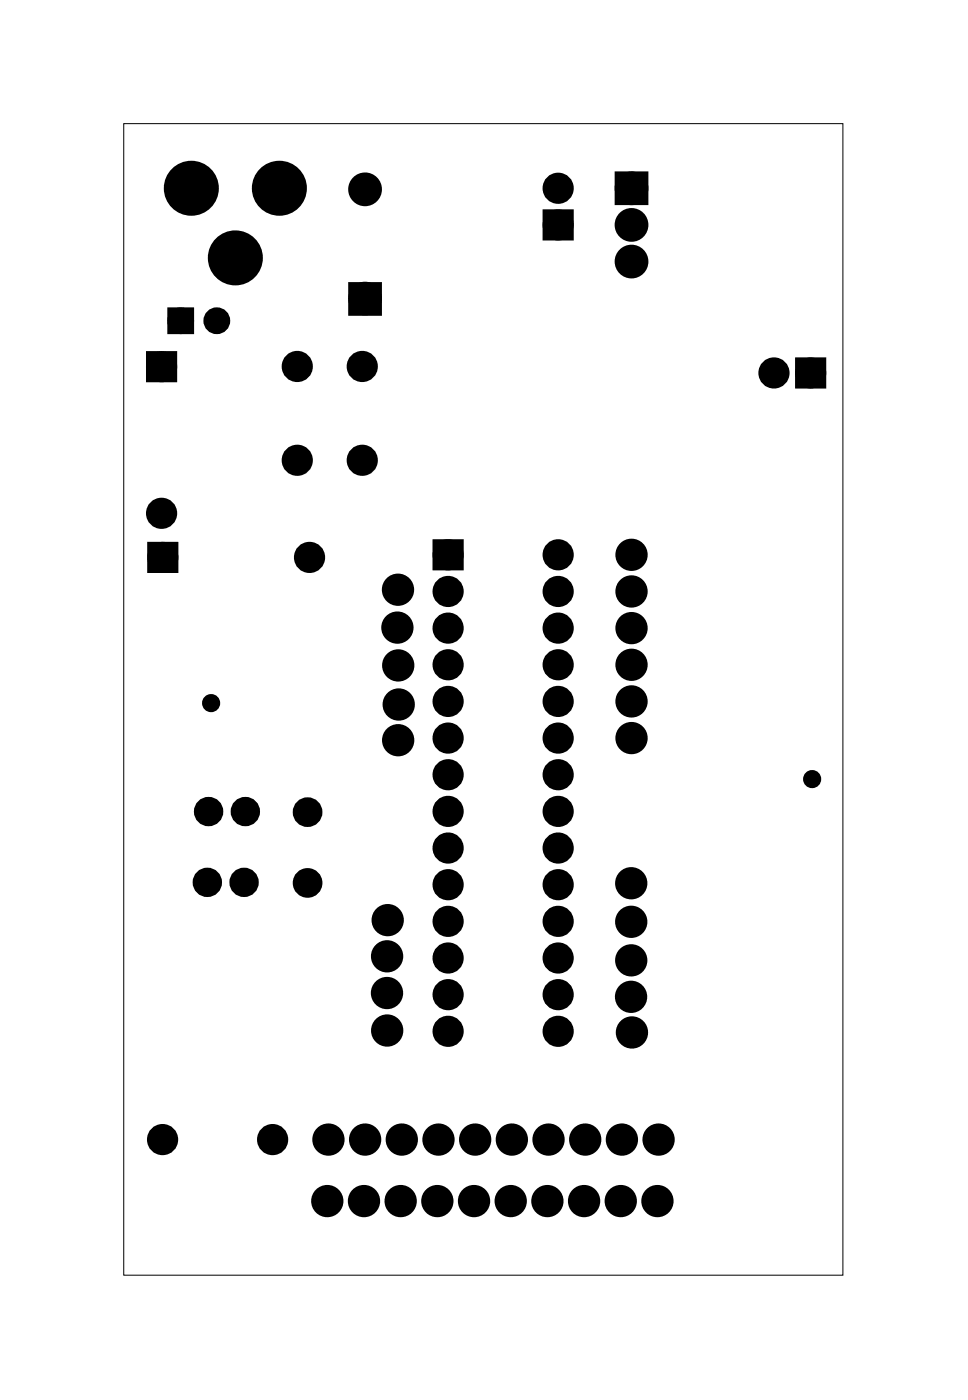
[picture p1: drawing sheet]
<svg xmlns="http://www.w3.org/2000/svg" width="67mm" height="97mm" viewBox="0 0 67 97" stroke-linecap="round" stroke-linejoin="round" font-family="sans-serif">
<path d="M8.6 8.6h49.8v79.8h-49.8z" fill="none" stroke="#000" stroke-width=".07"/>
<path d="M38 14.9h1.3v1.4h-1.3zM42.9 12.3h1.6v1.5h-1.6zM10.6 37.9h1.4v1.4h-1.4zM10.5 24.7h1.4v1.4h-1.4zM11.9 21.6h1.2v1.2h-1.2zM24.5 19.9h1.6v1.6h-1.6zM30.3 37.7h1.4v1.4h-1.4zM55.4 25.1h1.4v1.4h-1.4z" fill="#000"/>
<g fill="none" stroke="#000" stroke-width=".76" stroke-linecap="butt">
<path d="M24.5 19.9h1.6v1.6h-1.6zM38 14.9h1.3v1.4h-1.3zM42.9 12.3h1.6v1.5h-1.6zM10.5 24.7h1.4v1.4h-1.4zM10.6 37.9h1.4v1.4h-1.4zM30.3 37.7h1.4v1.4h-1.4zM55.4 25.1h1.4v1.4h-1.4z"/>
<circle cx="13.2" cy="13" r="1.52"/>
<circle cx="16.3" cy="17.9" r="1.52"/>
<circle cx="19.3" cy="13" r="1.52"/>
<circle cx="25.3" cy="13.1" r=".79"/>
<circle cx="38.6" cy="13" r=".7"/>
<circle cx="38.6" cy="15.6" r=".7"/>
<circle cx="43.7" cy="13" r=".79"/>
<circle cx="43.7" cy="15.6" r=".79"/>
<circle cx="43.7" cy="18.1" r=".79"/>
<circle cx="11.2" cy="25.4" r=".7"/>
<circle cx="11.2" cy="35.6" r=".7"/>
<circle cx="11.3" cy="38.6" r=".7"/>
<circle cx="20.6" cy="31.9" r=".7"/>
<circle cx="20.6" cy="25.4" r=".7"/>
<circle cx="21.4" cy="38.6" r=".7"/>
<circle cx="25.1" cy="31.9" r=".7"/>
<circle cx="25.1" cy="25.4" r=".7"/>
<circle cx="25.3" cy="20.7" r=".79"/>
<circle cx="31" cy="38.4" r=".7"/>
<circle cx="38.6" cy="38.4" r=".7"/>
<circle cx="43.7" cy="38.4" r=".74"/>
<circle cx="53.6" cy="25.8" r=".7"/>
<circle cx="56.1" cy="25.8" r=".7"/>
<circle cx="14.4" cy="56.2" r=".64"/>
<circle cx="17" cy="56.2" r=".64"/>
<circle cx="27.5" cy="43.5" r=".74"/>
<circle cx="27.6" cy="40.9" r=".74"/>
<circle cx="27.6" cy="51.3" r=".74"/>
<circle cx="27.6" cy="46.1" r=".74"/>
<circle cx="27.6" cy="48.8" r=".74"/>
<circle cx="31" cy="41" r=".7"/>
<circle cx="31" cy="53.7" r=".7"/>
<circle cx="31" cy="48.6" r=".7"/>
<circle cx="31" cy="51.1" r=".7"/>
<circle cx="31" cy="56.2" r=".7"/>
<circle cx="31" cy="43.5" r=".7"/>
<circle cx="31" cy="46.1" r=".7"/>
<circle cx="31" cy="58.8" r=".7"/>
<circle cx="38.6" cy="53.7" r=".7"/>
<circle cx="38.6" cy="41" r=".7"/>
<circle cx="38.6" cy="51.1" r=".7"/>
<circle cx="38.6" cy="46.1" r=".7"/>
<circle cx="38.6" cy="43.5" r=".7"/>
<circle cx="38.6" cy="56.2" r=".7"/>
<circle cx="38.6" cy="48.6" r=".7"/>
<circle cx="38.6" cy="58.8" r=".7"/>
<circle cx="43.7" cy="51.1" r=".74"/>
<circle cx="43.7" cy="48.6" r=".74"/>
<circle cx="43.7" cy="43.5" r=".74"/>
<circle cx="43.7" cy="41" r=".74"/>
<circle cx="43.7" cy="46.1" r=".74"/>
<circle cx="11.3" cy="79" r=".7"/>
<circle cx="14.4" cy="61.1" r=".64"/>
<circle cx="16.9" cy="61.1" r=".64"/>
<circle cx="18.9" cy="79" r=".7"/>
<circle cx="22.7" cy="79" r=".74"/>
<circle cx="25.3" cy="79" r=".74"/>
<circle cx="26.8" cy="68.8" r=".74"/>
<circle cx="26.8" cy="66.3" r=".74"/>
<circle cx="26.8" cy="71.4" r=".74"/>
<circle cx="26.8" cy="63.8" r=".74"/>
<circle cx="27.8" cy="79" r=".74"/>
<circle cx="30.4" cy="79" r=".74"/>
<circle cx="31" cy="68.9" r=".7"/>
<circle cx="31" cy="61.3" r=".7"/>
<circle cx="31" cy="63.8" r=".7"/>
<circle cx="31" cy="66.4" r=".7"/>
<circle cx="31" cy="71.5" r=".7"/>
<circle cx="32.9" cy="79" r=".74"/>
<circle cx="35.4" cy="79" r=".74"/>
<circle cx="38" cy="79" r=".74"/>
<circle cx="38.6" cy="68.9" r=".7"/>
<circle cx="38.6" cy="61.3" r=".7"/>
<circle cx="38.6" cy="66.4" r=".7"/>
<circle cx="38.6" cy="63.8" r=".7"/>
<circle cx="38.6" cy="71.5" r=".7"/>
<circle cx="40.5" cy="79" r=".74"/>
<circle cx="43.1" cy="79" r=".74"/>
<circle cx="43.7" cy="69.1" r=".74"/>
<circle cx="43.7" cy="63.9" r=".74"/>
<circle cx="43.7" cy="61.2" r=".74"/>
<circle cx="43.7" cy="66.5" r=".74"/>
<circle cx="43.8" cy="71.5" r=".74"/>
<circle cx="45.6" cy="79" r=".74"/>
<circle cx="22.7" cy="83.2" r=".74"/>
<circle cx="25.2" cy="83.2" r=".74"/>
<circle cx="27.7" cy="83.2" r=".74"/>
<circle cx="30.3" cy="83.2" r=".74"/>
<circle cx="32.8" cy="83.2" r=".74"/>
<circle cx="35.4" cy="83.2" r=".74"/>
<circle cx="37.9" cy="83.2" r=".74"/>
<circle cx="40.4" cy="83.2" r=".74"/>
<circle cx="43" cy="83.2" r=".74"/>
<circle cx="45.5" cy="83.2" r=".74"/>
</g>
<g fill="#000">
<circle cx="13.2" cy="13" r="1.52"/>
<circle cx="16.3" cy="17.9" r="1.52"/>
<circle cx="19.3" cy="13" r="1.52"/>
<circle cx="25.3" cy="13.1" r=".79"/>
<circle cx="38.6" cy="15.6" r=".7"/>
<circle cx="38.6" cy="13" r=".7"/>
<circle cx="43.7" cy="13" r=".79"/>
<circle cx="43.7" cy="18.1" r=".79"/>
<circle cx="43.7" cy="15.6" r=".79"/>
<circle cx="11.2" cy="35.6" r=".7"/>
<circle cx="11.2" cy="25.4" r=".7"/>
<circle cx="11.3" cy="38.6" r=".7"/>
<circle cx="12.5" cy="22.2" r=".6"/>
<circle cx="15" cy="22.2" r=".6"/>
<circle cx="20.6" cy="31.9" r=".7"/>
<circle cx="20.6" cy="25.4" r=".7"/>
<circle cx="21.4" cy="38.6" r=".7"/>
<circle cx="25.1" cy="31.9" r=".7"/>
<circle cx="25.1" cy="25.4" r=".7"/>
<circle cx="25.3" cy="20.7" r=".79"/>
<circle cx="31" cy="38.4" r=".7"/>
<circle cx="38.6" cy="38.4" r=".7"/>
<circle cx="43.7" cy="38.4" r=".74"/>
<circle cx="53.6" cy="25.8" r=".7"/>
<circle cx="56.1" cy="25.8" r=".7"/>
<circle cx="14.4" cy="56.2" r=".64"/>
<circle cx="14.6" cy="48.7" r=".35"/>
<circle cx="17" cy="56.2" r=".64"/>
<circle cx="21.3" cy="56.3" r=".65"/>
<circle cx="27.5" cy="43.5" r=".74"/>
<circle cx="27.6" cy="40.9" r=".74"/>
<circle cx="27.6" cy="51.3" r=".74"/>
<circle cx="27.6" cy="46.1" r=".74"/>
<circle cx="27.6" cy="48.8" r=".74"/>
<circle cx="31" cy="56.2" r=".7"/>
<circle cx="31" cy="46.1" r=".7"/>
<circle cx="31" cy="58.8" r=".7"/>
<circle cx="31" cy="48.6" r=".7"/>
<circle cx="31" cy="53.7" r=".7"/>
<circle cx="31" cy="41" r=".7"/>
<circle cx="31" cy="43.5" r=".7"/>
<circle cx="31" cy="51.1" r=".7"/>
<circle cx="38.6" cy="56.2" r=".7"/>
<circle cx="38.6" cy="46.1" r=".7"/>
<circle cx="38.6" cy="58.8" r=".7"/>
<circle cx="38.6" cy="48.6" r=".7"/>
<circle cx="38.6" cy="41" r=".7"/>
<circle cx="38.6" cy="53.7" r=".7"/>
<circle cx="38.6" cy="51.1" r=".7"/>
<circle cx="38.6" cy="43.5" r=".7"/>
<circle cx="43.7" cy="43.5" r=".74"/>
<circle cx="43.7" cy="51.1" r=".74"/>
<circle cx="43.7" cy="41" r=".74"/>
<circle cx="43.7" cy="48.6" r=".74"/>
<circle cx="43.7" cy="46.1" r=".74"/>
<circle cx="56.2" cy="54" r=".35"/>
<circle cx="11.3" cy="79" r=".7"/>
<circle cx="14.4" cy="61.1" r=".64"/>
<circle cx="16.9" cy="61.1" r=".64"/>
<circle cx="18.9" cy="79" r=".7"/>
<circle cx="21.3" cy="61.2" r=".65"/>
<circle cx="22.7" cy="79" r=".74"/>
<circle cx="25.3" cy="79" r=".74"/>
<circle cx="26.8" cy="68.8" r=".74"/>
<circle cx="26.8" cy="66.3" r=".74"/>
<circle cx="26.8" cy="71.4" r=".74"/>
<circle cx="26.8" cy="63.8" r=".74"/>
<circle cx="27.8" cy="79" r=".74"/>
<circle cx="30.4" cy="79" r=".74"/>
<circle cx="31" cy="66.4" r=".7"/>
<circle cx="31" cy="63.8" r=".7"/>
<circle cx="31" cy="71.5" r=".7"/>
<circle cx="31" cy="61.3" r=".7"/>
<circle cx="31" cy="68.9" r=".7"/>
<circle cx="32.9" cy="79" r=".74"/>
<circle cx="35.4" cy="79" r=".74"/>
<circle cx="38" cy="79" r=".74"/>
<circle cx="38.6" cy="66.4" r=".7"/>
<circle cx="38.6" cy="63.8" r=".7"/>
<circle cx="38.6" cy="68.9" r=".7"/>
<circle cx="38.6" cy="61.3" r=".7"/>
<circle cx="38.6" cy="71.5" r=".7"/>
<circle cx="40.5" cy="79" r=".74"/>
<circle cx="43.1" cy="79" r=".74"/>
<circle cx="43.7" cy="69.1" r=".74"/>
<circle cx="43.7" cy="61.2" r=".74"/>
<circle cx="43.7" cy="63.9" r=".74"/>
<circle cx="43.7" cy="66.5" r=".74"/>
<circle cx="43.8" cy="71.5" r=".74"/>
<circle cx="45.6" cy="79" r=".74"/>
<circle cx="22.7" cy="83.2" r=".74"/>
<circle cx="25.2" cy="83.2" r=".74"/>
<circle cx="27.7" cy="83.2" r=".74"/>
<circle cx="30.3" cy="83.2" r=".74"/>
<circle cx="32.8" cy="83.2" r=".74"/>
<circle cx="35.4" cy="83.2" r=".74"/>
<circle cx="37.9" cy="83.2" r=".74"/>
<circle cx="40.4" cy="83.2" r=".74"/>
<circle cx="43" cy="83.2" r=".74"/>
<circle cx="45.5" cy="83.2" r=".74"/>
</g>
<g fill="none" stroke="#000" stroke-width=".75" stroke-linecap="butt">
<circle cx="21.3" cy="56.3" r=".65"/>
<circle cx="21.3" cy="61.2" r=".65"/>
</g>
<g fill="none" stroke="#000" stroke-width=".55">
<circle cx="14.6" cy="48.7" r=".35"/>
<circle cx="56.2" cy="54" r=".35"/>
</g>
<g fill="none" stroke="#000" stroke-width=".65" stroke-linecap="butt">
<path d="M11.9 21.6h1.2v1.2h-1.2z"/>
<circle cx="12.5" cy="22.2" r=".6"/>
<circle cx="15" cy="22.2" r=".6"/>
</g>
</svg>
